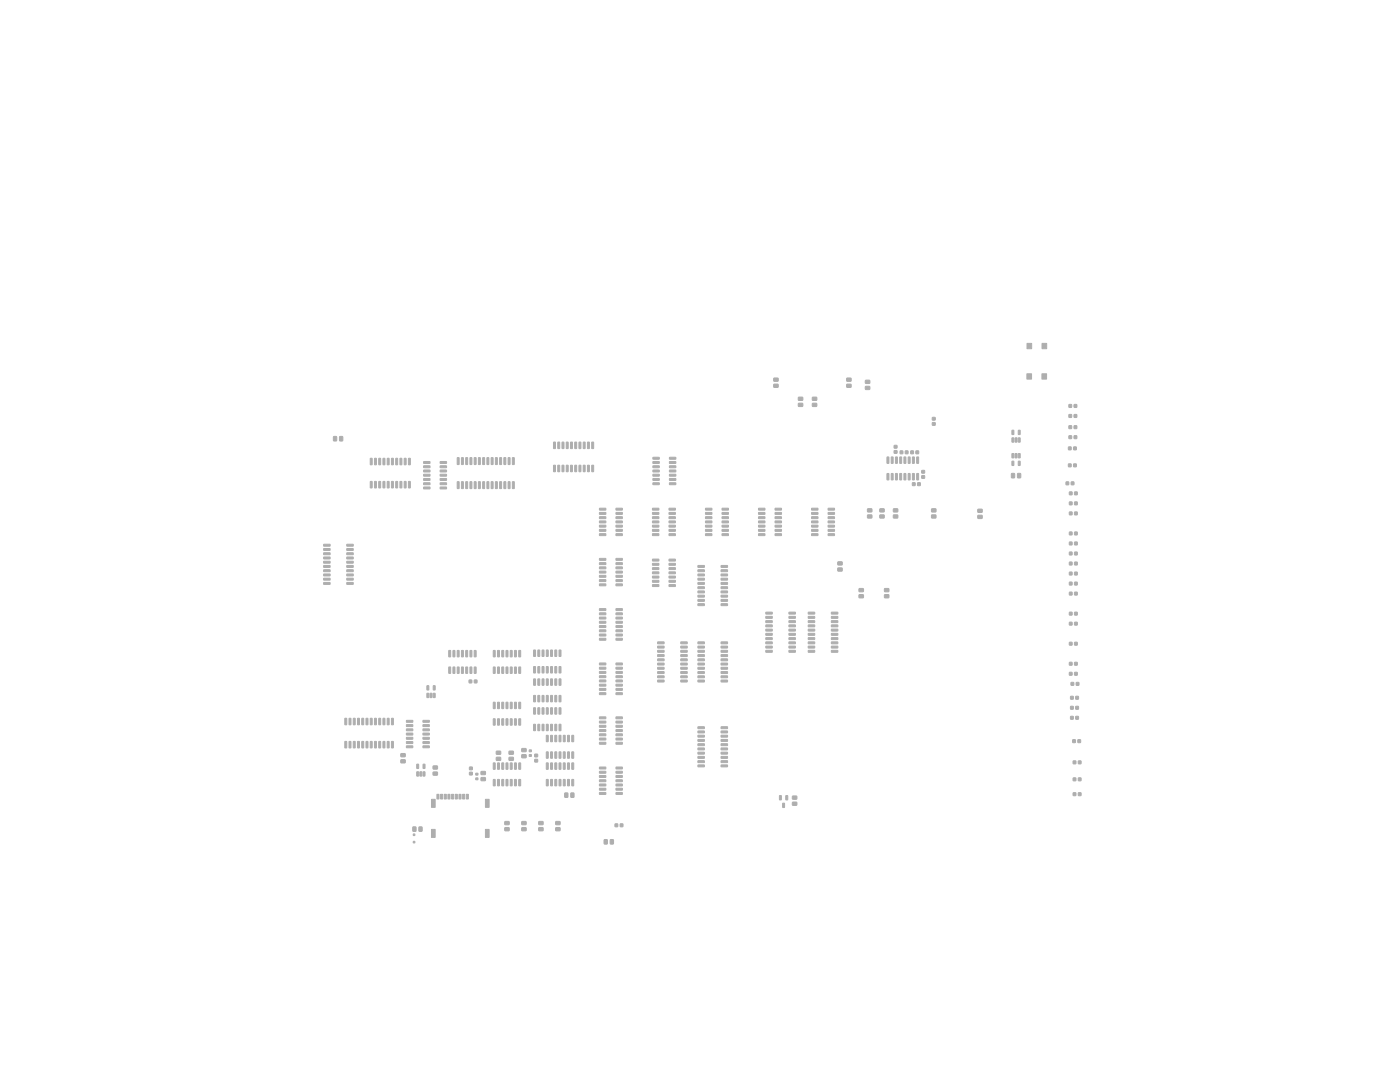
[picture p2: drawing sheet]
<svg xmlns="http://www.w3.org/2000/svg" width="419mm" height="324mm" viewBox="0 0 419 324" stroke-linecap="round" stroke-linejoin="round" font-family="sans-serif">
<g fill="#bba9a4" stroke="#bba9a4" stroke-width=".3">
<path d="M169.1 237.4l.9 .1-.1 1.2-.9-.2z"/>
<path d="M170.9 237.4l.9 .1-.1 1.2-.8-.2z"/>
<path d="M158.4 224.5h.7v.5h-.7z"/>
<path d="M158.4 225.9h.7v.5h-.7z"/>
<path d="M131.8 145.8h1.8l.1 .5h-1.9z"/>
<path d="M131.8 144.5h1.8l.1 .5-1.9 .1z"/>
<path d="M131.8 143.3l1.8-.1 .1 .5-1.9 .1z"/>
<path d="M131.8 142h1.8l.1 .4-1.9 .1z"/>
<path d="M131.8 140.7h1.8l.1 .5-1.9 .1z"/>
<path d="M131.8 139.4h1.8l.1 .5-1.9 .1z"/>
<path d="M131.8 138.2l1.8-.1 .1 .5-1.9 .1z"/>
<path d="M126.8 138.2l1.8-.1 .1 .5-1.8 .1z"/>
<path d="M126.8 139.4h1.8l.1 .5-1.8 .1z"/>
<path d="M126.8 140.7h1.8l.1 .5-1.8 .1z"/>
<path d="M126.8 142h1.8l.1 .4-1.8 .1z"/>
<path d="M126.8 143.3l1.8-.1 .1 .5-1.8 .1z"/>
<path d="M126.8 144.5h1.8l.1 .5-1.8 .1z"/>
<path d="M126.8 145.8h1.8l.1 .5h-1.8z"/>
<path d="M320.1 183.3h.8v.8h-.8z"/>
<path d="M321.7 183.3h.8v.8h-.8z"/>
<path d="M123.7 251.8h.5v.5h-.5z"/>
<path d="M123.7 249.6h.5v.5h-.5z"/>
<path d="M320.5 214.4h.8v.9h-.8z"/>
<path d="M322.1 214.4h.7v.9h-.7z"/>
<path d="M126.6 223.3l1.9-.1v.5l-1.8 .1z"/>
<path d="M126.6 222h1.9v.5h-1.8z"/>
<path d="M126.6 220.7h1.9v.5l-1.8 .1z"/>
<path d="M126.6 219.5l1.9-.1v.5l-1.8 .1z"/>
<path d="M126.6 218.2h1.9v.4l-1.8 .1z"/>
<path d="M126.6 216.9h1.9v.5l-1.8 .1z"/>
<path d="M126.6 215.6h1.9v.5l-1.8 .1z"/>
<path d="M121.7 215.6h1.8l.1 .5-1.9 .1z"/>
<path d="M121.7 216.9h1.8l.1 .5-1.9 .1z"/>
<path d="M121.7 218.2h1.8l.1 .4-1.9 .1z"/>
<path d="M121.7 219.5l1.8-.1 .1 .5-1.9 .1z"/>
<path d="M121.7 220.7h1.8l.1 .5-1.9 .1z"/>
<path d="M121.7 222h1.8l.1 .5h-1.9z"/>
<path d="M121.7 223.3l1.8-.1 .1 .5-1.9 .1z"/>
<path d="M209 169.3h1.8l.1 .5h-1.9z"/>
<path d="M209 170.6l1.8-.1 .1 .5-1.9 .1z"/>
<path d="M209 171.8h1.8l.1 .5-1.9 .1z"/>
<path d="M209 173.1h1.8l.1 .5h-1.9z"/>
<path d="M209 174.4l1.8-.1 .1 .5-1.9 .1z"/>
<path d="M209 175.6h1.8l.1 .5-1.9 .1z"/>
<path d="M209 176.9h1.8l.1 .5-1.9 .1z"/>
<path d="M209 178.2l1.8-.1 .1 .5-1.9 .1z"/>
<path d="M209 179.4h1.8l.1 .5-1.9 .1z"/>
<path d="M209 180.7h1.8l.1 .5-1.9 .1z"/>
<path d="M215.9 180.7h1.8l.1 .5-1.9 .1z"/>
<path d="M215.9 179.4h1.8l.1 .5-1.9 .1z"/>
<path d="M215.9 178.2l1.8-.1 .1 .5-1.9 .1z"/>
<path d="M215.9 176.9h1.8l.1 .5-1.9 .1z"/>
<path d="M215.9 175.6h1.8l.1 .5-1.9 .1z"/>
<path d="M215.9 174.4l1.8-.1 .1 .5-1.9 .1z"/>
<path d="M215.9 173.1h1.8l.1 .5h-1.9z"/>
<path d="M215.9 171.8h1.8l.1 .5-1.9 .1z"/>
<path d="M215.9 170.6l1.8-.1 .1 .5-1.9 .1z"/>
<path d="M215.9 169.3h1.8l.1 .5h-1.9z"/>
<path d="M319.9 133.8h.7v.8h-.7z"/>
<path d="M321.4 133.8h.8v.8h-.8z"/>
<path d="M320 127.4h.8v.9h-.8z"/>
<path d="M321.6 127.4h.7v.9h-.7z"/>
<path d="M275.9 140.8h.9v.8h-.9z"/>
<path d="M275.9 142.4h.9v.7h-.9z"/>
<path d="M147.7 199.7h.5v1.9l-.5-.1z"/>
<path d="M149 199.7h.5l-.1 1.9-.5-.1z"/>
<path d="M150.2 199.7h.6l-.1 1.9-.5-.1z"/>
<path d="M151.5 199.7h.6l-.1 1.9-.5-.1z"/>
<path d="M152.8 199.7h.5l-.1 1.9-.5-.1z"/>
<path d="M154 199.7h.6l-.1 1.9-.5-.1z"/>
<path d="M155.3 199.7h.6l-.1 1.9-.5-.1z"/>
<path d="M155.3 194.7l.6 .1-.1 1.8-.5-.1z"/>
<path d="M154 194.7l.6 .1-.1 1.8-.5-.1z"/>
<path d="M152.8 194.7l.5 .1-.1 1.8-.5-.1z"/>
<path d="M151.5 194.7l.6 .1-.1 1.8-.5-.1z"/>
<path d="M150.2 194.7l.6 .1-.1 1.8-.5-.1z"/>
<path d="M149 194.7l.5 .1-.1 1.8-.5-.1z"/>
<path d="M147.7 194.7l.5 .1v1.8l-.5-.1z"/>
<path d="M195.5 136.9h1.8l.1 .5h-1.9z"/>
<path d="M195.5 138.2l1.8-.1 .1 .5-1.9 .1z"/>
<path d="M195.5 139.4h1.8l.1 .5-1.9 .1z"/>
<path d="M195.5 140.7h1.8l.1 .5-1.9 .1z"/>
<path d="M195.5 142h1.8l.1 .4-1.9 .1z"/>
<path d="M195.5 143.3l1.8-.1 .1 .5-1.9 .1z"/>
<path d="M195.5 144.5h1.8l.1 .5-1.9 .1z"/>
<path d="M200.4 144.5h1.8l.1 .5-1.8 .1z"/>
<path d="M200.4 143.3l1.8-.1 .1 .5-1.8 .1z"/>
<path d="M200.4 142h1.8l.1 .4-1.8 .1z"/>
<path d="M200.4 140.7h1.8l.1 .5-1.8 .1z"/>
<path d="M200.4 139.4h1.8l.1 .5-1.8 .1z"/>
<path d="M200.4 138.2l1.8-.1 .1 .5-1.8 .1z"/>
<path d="M200.4 136.9h1.8l.1 .5h-1.8z"/>
<path d="M179.5 198.5l1.8-.1 .1 .5-1.9 .1z"/>
<path d="M179.5 199.7h1.8l.1 .5-1.9 .1z"/>
<path d="M179.5 201h1.8l.1 .5-1.9 .1z"/>
<path d="M179.5 202.3l1.8-.1 .1 .5-1.9 .1z"/>
<path d="M179.5 203.6l1.8-.1 .1 .5-1.9 .1z"/>
<path d="M179.5 204.8h1.8l.1 .5-1.9 .1z"/>
<path d="M179.5 206.1h1.8l.1 .5h-1.9z"/>
<path d="M179.5 207.4l1.8-.1 .1 .5-1.9 .1z"/>
<path d="M184.4 207.4l1.8-.1 .1 .5-1.8 .1z"/>
<path d="M184.4 206.1h1.8l.1 .5h-1.8z"/>
<path d="M184.4 204.8h1.8l.1 .5-1.8 .1z"/>
<path d="M184.4 203.6l1.8-.1 .1 .5-1.8 .1z"/>
<path d="M184.4 202.3l1.8-.1 .1 .5-1.8 .1z"/>
<path d="M184.4 201h1.8l.1 .5-1.8 .1z"/>
<path d="M184.4 199.7h1.8l.1 .5-1.8 .1z"/>
<path d="M184.4 198.5l1.8-.1 .1 .5-1.8 .1z"/>
<path d="M320.1 171.3h.8v.8h-.8z"/>
<path d="M321.7 171.3h.8v.8h-.8z"/>
<path d="M179.5 152.1h1.8l.1 .5-1.9 .1z"/>
<path d="M179.5 153.4h1.8l.1 .5-1.9 .1z"/>
<path d="M179.5 154.7h1.8l.1 .4-1.9 .1z"/>
<path d="M179.5 156l1.8-.1 .1 .5-1.9 .1z"/>
<path d="M179.5 157.2h1.8l.1 .5-1.9 .1z"/>
<path d="M179.5 158.5h1.8l.1 .5h-1.9z"/>
<path d="M179.5 159.8l1.8-.1 .1 .5-1.9 .1z"/>
<path d="M184.4 159.8l1.8-.1 .1 .5-1.8 .1z"/>
<path d="M184.4 158.5h1.8l.1 .5h-1.8z"/>
<path d="M184.4 157.2h1.8l.1 .5-1.8 .1z"/>
<path d="M184.4 156l1.8-.1 .1 .5-1.8 .1z"/>
<path d="M184.4 154.7h1.8l.1 .4-1.8 .1z"/>
<path d="M184.4 153.4h1.8l.1 .5-1.8 .1z"/>
<path d="M184.4 152.1h1.8l.1 .5-1.8 .1z"/>
<path d="M320.1 159.3h.8v.8h-.8z"/>
<path d="M321.7 159.3h.8v.8h-.8z"/>
<path d="M320.5 208.4h.8v.9h-.8z"/>
<path d="M322.1 208.4h.7v.9h-.7z"/>
<path d="M243 152.1h1.8l.1 .5-1.9 .1z"/>
<path d="M243 153.4h1.8l.1 .5-1.9 .1z"/>
<path d="M243 154.7h1.8l.1 .4-1.9 .1z"/>
<path d="M243 156l1.8-.1 .1 .5-1.9 .1z"/>
<path d="M243 157.2h1.8l.1 .5-1.9 .1z"/>
<path d="M243 158.5h1.8l.1 .5h-1.9z"/>
<path d="M243 159.8l1.8-.1 .1 .5-1.9 .1z"/>
<path d="M247.9 159.8l1.8-.1 .1 .5-1.8 .1z"/>
<path d="M247.9 158.5h1.8l.1 .5h-1.8z"/>
<path d="M247.9 157.2h1.8l.1 .5-1.8 .1z"/>
<path d="M247.9 156l1.8-.1 .1 .5-1.8 .1z"/>
<path d="M247.9 154.7h1.8l.1 .4-1.8 .1z"/>
<path d="M247.9 153.4h1.8l.1 .5-1.8 .1z"/>
<path d="M247.9 152.1h1.8l.1 .5-1.8 .1z"/>
<path d="M209 192.1h1.8l.1 .5-1.9 .1z"/>
<path d="M209 193.4h1.8l.1 .5-1.9 .1z"/>
<path d="M209 194.7h1.8l.1 .5h-1.9z"/>
<path d="M209 196l1.8-.1 .1 .5-1.9 .1z"/>
<path d="M209 197.2h1.8l.1 .5-1.9 .1z"/>
<path d="M209 198.5h1.8l.1 .5h-1.9z"/>
<path d="M209 199.8l1.8-.1 .1 .5-1.9 .1z"/>
<path d="M209 201h1.8l.1 .5-1.9 .1z"/>
<path d="M209 202.3h1.8l.1 .5-1.9 .1z"/>
<path d="M209 203.6l1.8-.1 .1 .5-1.9 .1z"/>
<path d="M215.9 203.6l1.8-.1 .1 .5-1.9 .1z"/>
<path d="M215.9 202.3h1.8l.1 .5-1.9 .1z"/>
<path d="M215.9 201h1.8l.1 .5-1.9 .1z"/>
<path d="M215.9 199.8l1.8-.1 .1 .5-1.9 .1z"/>
<path d="M215.9 198.5h1.8l.1 .5h-1.9z"/>
<path d="M215.9 197.2h1.8l.1 .5-1.9 .1z"/>
<path d="M215.9 196l1.8-.1 .1 .5-1.9 .1z"/>
<path d="M215.9 194.7h1.8l.1 .5h-1.9z"/>
<path d="M215.9 193.4h1.8l.1 .5-1.9 .1z"/>
<path d="M215.9 192.1h1.8l.1 .5-1.9 .1z"/>
<path d="M257.2 176.2l1.2-.1 .1 .9-1.2 .1z"/>
<path d="M257.2 178h1.2l.1 .8-1.2 .2z"/>
<path d="M136.9 144.2h.5v2h-.5z"/>
<path d="M138.2 144.2h.5l-.1 2h-.5z"/>
<path d="M139.4 144.2h.6l-.1 2h-.5z"/>
<path d="M140.7 144.2h.6l-.1 2h-.5z"/>
<path d="M142 144.2h.5l-.1 2h-.4z"/>
<path d="M143.3 144.2h.5l-.1 2h-.5z"/>
<path d="M144.5 144.2h.6l-.1 2h-.5z"/>
<path d="M145.8 144.2h.5v2h-.5z"/>
<path d="M147.1 144.2h.5l-.1 2h-.5z"/>
<path d="M148.3 144.2h.6l-.1 2h-.5z"/>
<path d="M149.6 144.2h.5v2h-.5z"/>
<path d="M150.9 144.2h.5l-.1 2h-.5z"/>
<path d="M152.1 144.2h.6l-.1 2h-.5z"/>
<path d="M153.4 144.2h.6l-.1 2h-.5z"/>
<path d="M153.4 137h.6l-.1 2h-.5z"/>
<path d="M152.1 137h.6l-.1 2h-.5z"/>
<path d="M150.9 137h.5l-.1 2h-.5z"/>
<path d="M149.6 137h.5v2h-.5z"/>
<path d="M148.3 137h.6l-.1 2h-.5z"/>
<path d="M147.1 137h.5l-.1 2h-.5z"/>
<path d="M145.8 137h.5v2h-.5z"/>
<path d="M144.5 137h.6l-.1 2h-.5z"/>
<path d="M143.3 137h.5l-.1 2h-.5z"/>
<path d="M142 137h.5l-.1 2h-.4z"/>
<path d="M140.7 137h.6l-.1 2h-.5z"/>
<path d="M139.4 137h.6l-.1 2h-.5z"/>
<path d="M138.2 137h.5l-.1 2h-.5z"/>
<path d="M136.9 137h.5v2h-.5z"/>
<path d="M319.9 138.9h.7v.8h-.7z"/>
<path d="M321.4 138.9h.8v.8h-.8z"/>
<path d="M320 124.1h.8v.8h-.8z"/>
<path d="M321.6 124.1h.7v.8h-.7z"/>
<path d="M144 232.8l1.2-.1 .1 .9-1.2 .1z"/>
<path d="M144 230.9h1.2l.1 .8-1.2 .2z"/>
<path d="M196.9 192.1h1.8l.1 .5-1.9 .1z"/>
<path d="M196.9 193.4h1.8l.1 .5-1.9 .1z"/>
<path d="M196.9 194.7h1.8l.1 .5h-1.9z"/>
<path d="M196.9 196l1.8-.1 .1 .5-1.9 .1z"/>
<path d="M196.9 197.2h1.8l.1 .5-1.9 .1z"/>
<path d="M196.9 198.5h1.8l.1 .5h-1.9z"/>
<path d="M196.9 199.8l1.8-.1 .1 .5-1.9 .1z"/>
<path d="M196.9 201h1.8l.1 .5-1.9 .1z"/>
<path d="M196.9 202.3h1.8l.1 .5-1.9 .1z"/>
<path d="M196.9 203.6l1.8-.1 .1 .5-1.9 .1z"/>
<path d="M203.8 203.6l1.9-.1v.5l-1.8 .1z"/>
<path d="M203.8 202.3h1.9v.5l-1.8 .1z"/>
<path d="M203.8 201h1.9v.5l-1.8 .1z"/>
<path d="M203.8 199.8l1.9-.1v.5l-1.8 .1z"/>
<path d="M203.8 198.5h1.9v.5h-1.8z"/>
<path d="M203.8 197.2h1.9v.5l-1.8 .1z"/>
<path d="M203.8 196l1.9-.1v.5l-1.8 .1z"/>
<path d="M203.8 194.7h1.9v.5h-1.8z"/>
<path d="M203.8 193.4h1.9v.5l-1.8 .1z"/>
<path d="M203.8 192.1h1.9v.5l-1.8 .1z"/>
<path d="M259.7 154.1h1.2l.1 .8-1.2 .2z"/>
<path d="M259.7 152.3h1.2l.1 .8-1.2 .2z"/>
<path d="M151.1 247.7h1.2l.1 .8-1.2 .2z"/>
<path d="M151.1 245.9h1.2l.1 .8-1.2 .1z"/>
<path d="M320.1 147.3h.8v.8h-.8z"/>
<path d="M321.7 147.3h.8v.8h-.8z"/>
<path d="M267.5 154.1h1.1l.2 .8-1.2 .2z"/>
<path d="M267.5 152.3h1.1l.2 .8-1.2 .2z"/>
<path d="M148.6 226.7l1.2-.1 .1 .9-1.2 .1z"/>
<path d="M148.6 224.9l1.2-.1 .1 .9-1.2 .1z"/>
<path d="M237.2 240.1h1.2l.2 .8-1.3 .2z"/>
<path d="M237.2 238.3l1.2-.1 .2 .9-1.3 .1z"/>
<path d="M110.9 144.1l.5 .1-.1 1.8h-.5z"/>
<path d="M112.1 144.1l.6 .1-.1 1.8h-.5z"/>
<path d="M113.4 144.1l.6 .1-.1 1.8h-.5z"/>
<path d="M114.7 144.1l.5 .1-.1 1.8h-.5z"/>
<path d="M115.9 144.1l.6 .1-.1 1.8h-.5z"/>
<path d="M117.2 144.1l.6 .1-.1 1.8h-.5z"/>
<path d="M118.5 144.1l.5 .1v1.8h-.5z"/>
<path d="M119.8 144.1l.5 .1-.1 1.8h-.5z"/>
<path d="M121 144.1l.6 .1-.1 1.8h-.5z"/>
<path d="M122.3 144.1l.5 .1v1.8h-.5z"/>
<path d="M122.3 137.2h.5v1.9l-.5-.1z"/>
<path d="M121 137.2h.6l-.1 1.9-.5-.1z"/>
<path d="M119.8 137.2h.5l-.1 1.9-.5-.1z"/>
<path d="M118.5 137.2h.5v1.9l-.5-.1z"/>
<path d="M117.2 137.2h.6l-.1 1.9-.5-.1z"/>
<path d="M115.9 137.2h.6l-.1 1.9-.5-.1z"/>
<path d="M114.7 137.2h.5l-.1 1.9-.5-.1z"/>
<path d="M113.4 137.2h.6l-.1 1.9-.5-.1z"/>
<path d="M112.1 137.2h.6l-.1 1.9-.5-.1z"/>
<path d="M110.9 137.2h.5l-.1 1.9-.5-.1z"/>
<path d="M319.1 144.3h.8v.8h-.8z"/>
<path d="M320.7 144.3h.8v.8h-.8z"/>
<path d="M182.7 251.3l1 .1-.2 1.2-.8-.1z"/>
<path d="M180.9 251.3l.9 .1-.1 1.2-.9-.1z"/>
<path d="M227.1 152.1h1.8l.1 .5-1.9 .1z"/>
<path d="M227.1 153.4h1.8l.1 .5-1.9 .1z"/>
<path d="M227.1 154.7h1.8l.1 .4-1.9 .1z"/>
<path d="M227.1 156l1.8-.1 .1 .5-1.9 .1z"/>
<path d="M227.1 157.2h1.8l.1 .5-1.9 .1z"/>
<path d="M227.1 158.5h1.8l.1 .5h-1.9z"/>
<path d="M227.1 159.8l1.8-.1 .1 .5-1.9 .1z"/>
<path d="M232 159.8l1.9-.1v.5l-1.8 .1z"/>
<path d="M232 158.5h1.9v.5h-1.8z"/>
<path d="M232 157.2h1.9v.5l-1.8 .1z"/>
<path d="M232 156l1.9-.1v.5l-1.8 .1z"/>
<path d="M232 154.7h1.9v.4l-1.8 .1z"/>
<path d="M232 153.4h1.9v.5l-1.8 .1z"/>
<path d="M232 152.1h1.9v.5l-1.8 .1z"/>
<path d="M140.4 203.6h.8v.8h-.8z"/>
<path d="M142 203.6h.8v.8h-.8z"/>
<path d="M320.1 165.3h.8v.8h-.8z"/>
<path d="M321.7 165.3h.8v.8h-.8z"/>
<path d="M231.7 115h1.1l.2 .8-1.3 .2z"/>
<path d="M231.7 113.2l1.1-.1 .2 .9-1.3 .1z"/>
<path d="M253.5 115h1.2l.1 .8-1.2 .2z"/>
<path d="M253.5 113.2l1.2-.1 .1 .9-1.2 .1z"/>
<path d="M311.9 102.8h1.4v1.6h-1.4z"/>
<path d="M311.9 111.9h1.4v1.6h-1.4z"/>
<path d="M307.4 102.8h1.4v1.6h-1.4z"/>
<path d="M307.4 111.9h1.4v1.6h-1.4z"/>
<path d="M242 183.3l1.8-.1 .1 .5-1.9 .1z"/>
<path d="M242 184.5h1.8l.1 .5-1.9 .1z"/>
<path d="M242 185.8h1.8l.1 .5h-1.9z"/>
<path d="M242 187.1l1.8-.1 .1 .5-1.9 .1z"/>
<path d="M242 188.3h1.8l.1 .5-1.9 .1z"/>
<path d="M242 189.6h1.8l.1 .5-1.9 .1z"/>
<path d="M242 190.9l1.8-.1 .1 .5-1.9 .1z"/>
<path d="M242 192.1h1.8l.1 .5-1.9 .1z"/>
<path d="M242 193.4h1.8l.1 .5-1.9 .1z"/>
<path d="M242 194.7h1.8l.1 .5h-1.9z"/>
<path d="M248.9 194.7h1.8l.1 .5h-1.9z"/>
<path d="M248.9 193.4h1.8l.1 .5-1.9 .1z"/>
<path d="M248.9 192.1h1.8l.1 .5-1.9 .1z"/>
<path d="M248.9 190.9l1.8-.1 .1 .5-1.9 .1z"/>
<path d="M248.9 189.6h1.8l.1 .5-1.9 .1z"/>
<path d="M248.9 188.3h1.8l.1 .5-1.9 .1z"/>
<path d="M248.9 187.1l1.8-.1 .1 .5-1.9 .1z"/>
<path d="M248.9 185.8h1.8l.1 .5h-1.9z"/>
<path d="M248.9 184.5h1.8l.1 .5-1.9 .1z"/>
<path d="M248.9 183.3l1.8-.1 .1 .5-1.9 .1z"/>
<path d="M274.4 136.8l.6 .1-.1 1.8-.5-.1z"/>
<path d="M273.2 136.8l.5 .1-.1 1.8-.5-.1z"/>
<path d="M271.9 136.8l.5 .1v1.8l-.5-.1z"/>
<path d="M270.6 136.8l.6 .1-.1 1.8-.5-.1z"/>
<path d="M269.4 136.8l.5 .1-.1 1.8-.5-.1z"/>
<path d="M268.1 136.8l.5 .1v1.8l-.5-.1z"/>
<path d="M266.8 136.8l.6 .1-.1 1.8-.5-.1z"/>
<path d="M265.6 136.8l.5 .1-.1 1.8-.5-.1z"/>
<path d="M265.6 141.8h.5l-.1 1.8h-.5z"/>
<path d="M266.8 141.8h.6l-.1 1.8h-.5z"/>
<path d="M268.1 141.8h.5v1.8h-.5z"/>
<path d="M269.4 141.8h.5l-.1 1.8h-.5z"/>
<path d="M270.6 141.8h.6l-.1 1.8h-.5z"/>
<path d="M271.9 141.8h.5v1.8h-.5z"/>
<path d="M273.2 141.8h.5l-.1 1.8h-.5z"/>
<path d="M274.4 141.8h.6l-.1 1.8h-.5z"/>
<path d="M99.9 130.7l.9 .1-.1 1.2-.9-.1z"/>
<path d="M101.7 130.7l.9 .1-.1 1.2-.9-.1z"/>
<path d="M140.6 231.2h.8v.7h-.8z"/>
<path d="M140.6 229.6h.8v.8h-.8z"/>
<path d="M264.8 176.2l1.2-.1 .1 .9-1.2 .1z"/>
<path d="M264.8 178h1.2l.1 .8-1.2 .2z"/>
<path d="M263.4 154.1h1.2l.1 .8-1.2 .2z"/>
<path d="M263.4 152.3h1.2l.1 .8-1.2 .2z"/>
<path d="M167.4 211.9h.5l-.1 1.9-.4-.1z"/>
<path d="M166.1 211.9h.6l-.1 1.9-.5-.1z"/>
<path d="M164.8 211.9h.6l-.1 1.9-.5-.1z"/>
<path d="M163.6 211.9h.5l-.1 1.9-.5-.1z"/>
<path d="M162.3 211.9h.5v1.9l-.5-.1z"/>
<path d="M161 211.9h.6l-.1 1.9-.5-.1z"/>
<path d="M159.8 211.9h.5l-.1 1.9-.5-.1z"/>
<path d="M159.8 216.8l.5 .1-.1 1.8-.5-.1z"/>
<path d="M161 216.8l.6 .1-.1 1.8-.5-.1z"/>
<path d="M162.3 216.8l.5 .1v1.8l-.5-.1z"/>
<path d="M163.6 216.8l.5 .1-.1 1.8-.5-.1z"/>
<path d="M164.8 216.8l.6 .1-.1 1.8-.5-.1z"/>
<path d="M166.1 216.8l.6 .1-.1 1.8-.5-.1z"/>
<path d="M167.4 216.8l.5 .1-.1 1.8-.4-.1z"/>
<path d="M304.9 135.8h.5l-.1 1.3-.5-.1z"/>
<path d="M303.9 135.8h.6l-.1 1.3-.5-.1z"/>
<path d="M303 135.8h.5l-.1 1.3-.5-.1z"/>
<path d="M303 138.1h.5l-.1 1.2-.5-.1z"/>
<path d="M304.9 138.1h.5l-.1 1.2-.5-.1z"/>
<path d="M320.1 192.3h.8v.8h-.8z"/>
<path d="M321.7 192.3h.8v.8h-.8z"/>
<path d="M184.4 222.2h1.8l.1 .5-1.8 .1z"/>
<path d="M184.4 220.9h1.8l.1 .5-1.8 .1z"/>
<path d="M184.4 219.7l1.8-.1 .1 .5-1.8 .1z"/>
<path d="M184.4 218.4h1.8l.1 .5h-1.8z"/>
<path d="M184.4 217.1h1.8l.1 .5-1.8 .1z"/>
<path d="M184.4 215.9l1.8-.1 .1 .5-1.8 .1z"/>
<path d="M184.4 214.6h1.8l.1 .5h-1.8z"/>
<path d="M179.5 214.6h1.8l.1 .5h-1.9z"/>
<path d="M179.5 215.9l1.8-.1 .1 .5-1.9 .1z"/>
<path d="M179.5 217.1h1.8l.1 .5-1.9 .1z"/>
<path d="M179.5 218.4h1.8l.1 .5h-1.9z"/>
<path d="M179.5 219.7l1.8-.1 .1 .5-1.9 .1z"/>
<path d="M179.5 220.9h1.8l.1 .5-1.9 .1z"/>
<path d="M179.5 222.2h1.8l.1 .5-1.9 .1z"/>
<path d="M320.1 150.3h.8v.8h-.8z"/>
<path d="M321.7 150.3h.8v.8h-.8z"/>
<path d="M321.3 227.8h.7v.8h-.7z"/>
<path d="M322.8 227.8h.8v.8h-.8z"/>
<path d="M279.1 126.5h.8v.8h-.8z"/>
<path d="M279.1 125h.8v.7h-.8z"/>
<path d="M165.7 139.3h.6l-.1 1.9-.5-.1z"/>
<path d="M167 139.3h.5v1.9l-.5-.1z"/>
<path d="M168.3 139.3h.5l-.1 1.9-.5-.1z"/>
<path d="M169.5 139.3h.6l-.1 1.9-.5-.1z"/>
<path d="M170.8 139.3h.6l-.1 1.9-.5-.1z"/>
<path d="M172.1 139.3h.5l-.1 1.9-.4-.1z"/>
<path d="M173.4 139.3h.5l-.1 1.9-.5-.1z"/>
<path d="M174.6 139.3h.6l-.1 1.9-.5-.1z"/>
<path d="M175.9 139.3h.5v1.9l-.5-.1z"/>
<path d="M177.2 139.3h.5l-.1 1.9-.5-.1z"/>
<path d="M177.2 132.3l.5 .1-.1 1.9-.5-.1z"/>
<path d="M175.9 132.3l.5 .1v1.9l-.5-.1z"/>
<path d="M174.6 132.3l.6 .1-.1 1.9-.5-.1z"/>
<path d="M173.4 132.3l.5 .1-.1 1.9-.5-.1z"/>
<path d="M172.1 132.3l.5 .1-.1 1.9-.4-.1z"/>
<path d="M170.8 132.3l.6 .1-.1 1.9-.5-.1z"/>
<path d="M169.5 132.3l.6 .1-.1 1.9-.5-.1z"/>
<path d="M168.3 132.3l.5 .1-.1 1.9-.5-.1z"/>
<path d="M167 132.3l.5 .1v1.9l-.5-.1z"/>
<path d="M165.7 132.3l.6 .1-.1 1.9-.5-.1z"/>
<path d="M320 121.1h.8v.8h-.8z"/>
<path d="M321.6 121.1h.7v.8h-.7z"/>
<path d="M321.3 232.9h.7v.8h-.7z"/>
<path d="M322.8 232.9h.8v.8h-.8z"/>
<path d="M320.1 174.3h.8v.8h-.8z"/>
<path d="M321.7 174.3h.8v.8h-.8z"/>
<path d="M156.2 247.7h1.2l.1 .8-1.2 .2z"/>
<path d="M156.2 245.9h1.2l.1 .8-1.2 .1z"/>
<path d="M155.3 228.4h.6l-.1 1.9-.5-.1z"/>
<path d="M154 228.4h.6l-.1 1.9-.5-.1z"/>
<path d="M152.8 228.4h.5l-.1 1.9-.5-.1z"/>
<path d="M151.5 228.4h.6l-.1 1.9-.5-.1z"/>
<path d="M150.2 228.4h.6l-.1 1.9-.5-.1z"/>
<path d="M149 228.4h.5l-.1 1.9-.5-.1z"/>
<path d="M147.7 228.4h.5v1.9l-.5-.1z"/>
<path d="M147.7 233.3l.5 .1v1.8l-.5-.1z"/>
<path d="M149 233.3l.5 .1-.1 1.8-.5-.1z"/>
<path d="M150.2 233.3l.6 .1-.1 1.8-.5-.1z"/>
<path d="M151.5 233.3l.6 .1-.1 1.8-.5-.1z"/>
<path d="M152.8 233.3l.5 .1-.1 1.8-.5-.1z"/>
<path d="M154 233.3l.6 .1-.1 1.8-.5-.1z"/>
<path d="M155.3 233.3l.6 .1-.1 1.8-.5-.1z"/>
<path d="M320.1 162.3h.8v.8h-.8z"/>
<path d="M321.7 162.3h.8v.8h-.8z"/>
<path d="M269.5 135h.7v.8h-.7z"/>
<path d="M271 135h.8v.8h-.8z"/>
<path d="M320.6 204.3h.8v.8h-.8z"/>
<path d="M322.2 204.3h.8v.8h-.8z"/>
<path d="M195.3 167.4h1.9v.4l-1.8 .1z"/>
<path d="M195.3 168.7l1.9-.1v.5l-1.8 .1z"/>
<path d="M195.3 169.9h1.9v.5l-1.8 .1z"/>
<path d="M195.3 171.2h1.9v.5h-1.8z"/>
<path d="M195.3 172.5l1.9-.1v.5l-1.8 .1z"/>
<path d="M195.3 173.7h1.9v.5l-1.8 .1z"/>
<path d="M195.3 175h1.9v.5h-1.8z"/>
<path d="M200.3 175h1.8l.1 .5h-1.9z"/>
<path d="M200.3 173.7h1.8l.1 .5-1.9 .1z"/>
<path d="M200.3 172.5l1.8-.1 .1 .5-1.9 .1z"/>
<path d="M200.3 171.2h1.8l.1 .5h-1.9z"/>
<path d="M200.3 169.9h1.8l.1 .5-1.9 .1z"/>
<path d="M200.3 168.7l1.8-.1 .1 .5-1.9 .1z"/>
<path d="M200.3 167.4h1.8l.1 .4-1.9 .1z"/>
<path d="M320.1 198.3h.8v.8h-.8z"/>
<path d="M321.7 198.3h.8v.8h-.8z"/>
<path d="M167.4 203.2l.5 .1-.1 1.8-.4-.1z"/>
<path d="M166.1 203.2l.6 .1-.1 1.8-.5-.1z"/>
<path d="M164.8 203.2l.6 .1-.1 1.8-.5-.1z"/>
<path d="M163.6 203.2l.5 .1-.1 1.8-.5-.1z"/>
<path d="M162.3 203.2l.5 .1v1.8l-.5-.1z"/>
<path d="M161 203.2l.6 .1-.1 1.8-.5-.1z"/>
<path d="M159.8 203.2l.5 .1-.1 1.8-.5-.1z"/>
<path d="M159.8 208.2h.5l-.1 1.9-.5-.1z"/>
<path d="M161 208.2h.6l-.1 1.9-.5-.1z"/>
<path d="M162.3 208.2h.5v1.9l-.5-.1z"/>
<path d="M163.6 208.2h.5l-.1 1.9-.5-.1z"/>
<path d="M164.8 208.2h.6l-.1 1.9-.5-.1z"/>
<path d="M166.1 208.2h.6l-.1 1.9-.5-.1z"/>
<path d="M167.4 208.2h.5l-.1 1.9-.4-.1z"/>
<path d="M159.8 199.5l.5 .1-.1 1.8h-.5z"/>
<path d="M161 199.5l.6 .1-.1 1.8h-.5z"/>
<path d="M162.3 199.5l.5 .1v1.8h-.5z"/>
<path d="M163.6 199.5l.5 .1-.1 1.8h-.5z"/>
<path d="M164.8 199.5l.6 .1-.1 1.8h-.5z"/>
<path d="M166.1 199.5l.6 .1-.1 1.8h-.5z"/>
<path d="M167.4 199.5l.5 .1-.1 1.8h-.4z"/>
<path d="M167.4 194.6h.5l-.1 1.9-.4-.1z"/>
<path d="M166.1 194.6h.6l-.1 1.9-.5-.1z"/>
<path d="M164.8 194.6h.6l-.1 1.9-.5-.1z"/>
<path d="M163.6 194.6h.5l-.1 1.9-.5-.1z"/>
<path d="M162.3 194.6h.5v1.9l-.5-.1z"/>
<path d="M161 194.6h.6l-.1 1.9-.5-.1z"/>
<path d="M159.8 194.6h.5l-.1 1.9-.5-.1z"/>
<path d="M156.2 224.1l1.2-.1 .1 .9-1.2 .1z"/>
<path d="M156.2 225.9l1.2-.1 .1 .9-1.2 .1z"/>
<path d="M320.1 168.3h.8v.8h-.8z"/>
<path d="M321.7 168.3h.8v.8h-.8z"/>
<path d="M211.2 152.1h1.8l.1 .5-1.8 .1z"/>
<path d="M211.2 153.4h1.8l.1 .5-1.8 .1z"/>
<path d="M211.2 154.7h1.8l.1 .4-1.8 .1z"/>
<path d="M211.2 156l1.8-.1 .1 .5-1.8 .1z"/>
<path d="M211.2 157.2h1.8l.1 .5-1.8 .1z"/>
<path d="M211.2 158.5h1.8l.1 .5h-1.8z"/>
<path d="M211.2 159.8l1.8-.1 .1 .5-1.8 .1z"/>
<path d="M216.2 159.8l1.8-.1 .1 .5-1.9 .1z"/>
<path d="M216.2 158.5h1.8l.1 .5h-1.9z"/>
<path d="M216.2 157.2h1.8l.1 .5-1.9 .1z"/>
<path d="M216.2 156l1.8-.1 .1 .5-1.9 .1z"/>
<path d="M216.2 154.7h1.8l.1 .4-1.9 .1z"/>
<path d="M216.2 153.4h1.8l.1 .5-1.9 .1z"/>
<path d="M216.2 152.1h1.8l.1 .5-1.9 .1z"/>
<path d="M103.8 174.4l1.9-.1 .1 .5-1.9 .1z"/>
<path d="M103.8 173.1h1.9l.1 .5h-1.9z"/>
<path d="M103.8 171.8h1.9l.1 .5-1.9 .1z"/>
<path d="M103.8 170.6l1.9-.1 .1 .5-1.9 .1z"/>
<path d="M103.8 169.3h1.9l.1 .5h-1.9z"/>
<path d="M103.8 168h1.9l.1 .5-1.9 .1z"/>
<path d="M103.8 166.7h1.9l.1 .5-1.9 .1z"/>
<path d="M103.8 165.5l1.9-.1 .1 .5-1.9 .1z"/>
<path d="M103.8 164.2h1.9l.1 .5-1.9 .1z"/>
<path d="M103.8 162.9h1.9l.1 .5-1.9 .1z"/>
<path d="M96.9 162.9h1.8l.1 .5-1.8 .1z"/>
<path d="M96.9 164.2h1.8l.1 .5-1.8 .1z"/>
<path d="M96.9 165.5l1.8-.1 .1 .5-1.8 .1z"/>
<path d="M96.9 166.7h1.8l.1 .5-1.8 .1z"/>
<path d="M96.9 168h1.8l.1 .5-1.8 .1z"/>
<path d="M96.9 169.3h1.8l.1 .5h-1.8z"/>
<path d="M96.9 170.6l1.8-.1 .1 .5-1.8 .1z"/>
<path d="M96.9 171.8h1.8l.1 .5-1.8 .1z"/>
<path d="M96.9 173.1h1.8l.1 .5h-1.8z"/>
<path d="M96.9 174.4l1.8-.1 .1 .5-1.8 .1z"/>
<path d="M124.8 231l.5 .1-.1 1.2-.5-.1z"/>
<path d="M125.7 231l.6 .1-.1 1.2-.5-.1z"/>
<path d="M126.7 231l.5 .1-.1 1.2-.5-.1z"/>
<path d="M126.7 228.7l.5 .1-.1 1.2-.5-.1z"/>
<path d="M124.8 228.7l.5 .1-.1 1.2-.5-.1z"/>
<path d="M171.2 220.1l.5 .1v1.8l-.5-.1z"/>
<path d="M169.9 220.1l.6 .1-.1 1.8-.5-.1z"/>
<path d="M168.7 220.1l.5 .1-.1 1.8-.5-.1z"/>
<path d="M167.4 220.1l.5 .1-.1 1.8-.4-.1z"/>
<path d="M166.1 220.1l.6 .1-.1 1.8-.5-.1z"/>
<path d="M164.8 220.1l.6 .1-.1 1.8-.5-.1z"/>
<path d="M163.6 220.1l.5 .1-.1 1.8-.5-.1z"/>
<path d="M163.6 225.1h.5l-.1 1.9-.5-.1z"/>
<path d="M164.8 225.1h.6l-.1 1.9-.5-.1z"/>
<path d="M166.1 225.1h.6l-.1 1.9-.5-.1z"/>
<path d="M167.4 225.1h.5l-.1 1.9-.4-.1z"/>
<path d="M168.7 225.1h.5l-.1 1.9-.5-.1z"/>
<path d="M169.9 225.1h.6l-.1 1.9-.5-.1z"/>
<path d="M171.2 225.1h.5v1.9l-.5-.1z"/>
<path d="M292.7 152.4h1.2l.2 .8-1.3 .2z"/>
<path d="M292.7 154.3l1.2-.1 .2 .9-1.3 .1z"/>
<path d="M320.1 177.3h.8v.8h-.8z"/>
<path d="M321.7 177.3h.8v.8h-.8z"/>
<path d="M117.2 215l.6 .1-.1 1.8h-.5z"/>
<path d="M115.9 215l.6 .1-.1 1.8h-.5z"/>
<path d="M114.7 215l.5 .1-.1 1.8h-.5z"/>
<path d="M113.4 215l.6 .1-.1 1.8h-.5z"/>
<path d="M112.1 215l.6 .1-.1 1.8h-.5z"/>
<path d="M110.9 215l.5 .1-.1 1.8h-.5z"/>
<path d="M109.6 215l.5 .1v1.8h-.5z"/>
<path d="M108.3 215l.6 .1-.1 1.8h-.5z"/>
<path d="M107.1 215l.5 .1-.1 1.8h-.5z"/>
<path d="M105.8 215l.5 .1v1.8h-.5z"/>
<path d="M104.5 215l.6 .1-.1 1.8h-.5z"/>
<path d="M103.2 215l.6 .1-.1 1.8h-.5z"/>
<path d="M103.2 221.9l.6 .1-.1 1.9-.5-.1z"/>
<path d="M104.5 221.9l.6 .1-.1 1.9-.5-.1z"/>
<path d="M105.8 221.9l.5 .1v1.9l-.5-.1z"/>
<path d="M107.1 221.9l.5 .1-.1 1.9-.5-.1z"/>
<path d="M108.3 221.9l.6 .1-.1 1.9-.5-.1z"/>
<path d="M109.6 221.9l.5 .1v1.9l-.5-.1z"/>
<path d="M110.9 221.9l.5 .1-.1 1.9-.5-.1z"/>
<path d="M112.1 221.9l.6 .1-.1 1.9-.5-.1z"/>
<path d="M113.4 221.9l.6 .1-.1 1.9-.5-.1z"/>
<path d="M114.7 221.9l.5 .1-.1 1.9-.5-.1z"/>
<path d="M115.9 221.9l.6 .1-.1 1.9-.5-.1z"/>
<path d="M117.2 221.9l.6 .1-.1 1.9-.5-.1z"/>
<path d="M320.1 186.3h.8v.8h-.8z"/>
<path d="M321.7 186.3h.8v.8h-.8z"/>
<path d="M274.2 135h.8v.8h-.8z"/>
<path d="M272.7 135h.7v.8h-.7z"/>
<path d="M320 130.4h.8v.9h-.8z"/>
<path d="M321.6 130.4h.7v.9h-.7z"/>
<path d="M321.1 221.4h.8v.8h-.8z"/>
<path d="M322.7 221.4h.8v.8h-.8z"/>
<path d="M171.2 228.4h.5v1.9l-.5-.1z"/>
<path d="M169.9 228.4h.6l-.1 1.9-.5-.1z"/>
<path d="M168.7 228.4h.5l-.1 1.9-.5-.1z"/>
<path d="M167.4 228.4h.5l-.1 1.9-.4-.1z"/>
<path d="M166.1 228.4h.6l-.1 1.9-.5-.1z"/>
<path d="M164.8 228.4h.6l-.1 1.9-.5-.1z"/>
<path d="M163.6 228.4h.5l-.1 1.9-.5-.1z"/>
<path d="M163.6 233.3l.5 .1-.1 1.8-.5-.1z"/>
<path d="M164.8 233.3l.6 .1-.1 1.8-.5-.1z"/>
<path d="M166.1 233.3l.6 .1-.1 1.8-.5-.1z"/>
<path d="M167.4 233.3l.5 .1-.1 1.8-.4-.1z"/>
<path d="M168.7 233.3l.5 .1-.1 1.8-.5-.1z"/>
<path d="M169.9 233.3l.6 .1-.1 1.8-.5-.1z"/>
<path d="M171.2 233.3l.5 .1v1.8l-.5-.1z"/>
<path d="M120 227.4h1.2l.1 .8-1.2 .2z"/>
<path d="M120 225.6l1.2-.1 .1 .9-1.2 .1z"/>
<path d="M209 217.5h1.8l.1 .5-1.9 .1z"/>
<path d="M209 218.8h1.8l.1 .5-1.9 .1z"/>
<path d="M209 220.1h1.8l.1 .5h-1.9z"/>
<path d="M209 221.4l1.8-.1 .1 .5-1.9 .1z"/>
<path d="M209 222.6h1.8l.1 .5-1.9 .1z"/>
<path d="M209 223.9h1.8l.1 .5h-1.9z"/>
<path d="M209 225.2l1.8-.1 .1 .5-1.9 .1z"/>
<path d="M209 226.4h1.8l.1 .5-1.9 .1z"/>
<path d="M209 227.7h1.8l.1 .5-1.9 .1z"/>
<path d="M209 229l1.8-.1 .1 .5-1.9 .1z"/>
<path d="M215.9 229l1.8-.1 .1 .5-1.9 .1z"/>
<path d="M215.9 227.7h1.8l.1 .5-1.9 .1z"/>
<path d="M215.9 226.4h1.8l.1 .5-1.9 .1z"/>
<path d="M215.9 225.2l1.8-.1 .1 .5-1.9 .1z"/>
<path d="M215.9 223.9h1.8l.1 .5h-1.9z"/>
<path d="M215.9 222.6h1.8l.1 .5-1.9 .1z"/>
<path d="M215.9 221.4l1.8-.1 .1 .5-1.9 .1z"/>
<path d="M215.9 220.1h1.8l.1 .5h-1.9z"/>
<path d="M215.9 218.8h1.8l.1 .5-1.9 .1z"/>
<path d="M215.9 217.5h1.8l.1 .5-1.9 .1z"/>
<path d="M161.3 247.7h1.2l.1 .8-1.2 .2z"/>
<path d="M161.3 245.9h1.2l.1 .8-1.2 .1z"/>
<path d="M142.4 232.9h.7v.5h-.7z"/>
<path d="M142.4 231.5h.7v.5h-.7z"/>
<path d="M160.1 225.7h.8v.8h-.8z"/>
<path d="M160.1 227.3h.8v.8h-.8z"/>
<path d="M125.4 247.5l1 .1-.2 1.2-.8-.1z"/>
<path d="M123.6 247.5l.9 .1-.1 1.2-.8-.1z"/>
<path d="M259.1 113.8h1.2l.1 .8-1.2 .2z"/>
<path d="M259.1 115.7l1.2-.1 .1 .9-1.2 .1z"/>
<path d="M129.7 229.3l1.1-.1 .2 .9-1.2 .1z"/>
<path d="M129.7 231.1h1.1l.2 .8-1.2 .1z"/>
<path d="M304.6 141.7l1 .1-.2 1.2-.8-.1z"/>
<path d="M302.8 141.7l.9 .1-.1 1.2-.8-.1z"/>
<path d="M235.3 238.2h.5l-.1 1.2-.5-.1z"/>
<path d="M233.4 238.2h.5l-.1 1.2-.5-.1z"/>
<path d="M234.3 240.4l.6 .1-.1 1.2-.5-.1z"/>
<path d="M274.7 144.5h.8v.8h-.8z"/>
<path d="M273.2 144.5h.7v.8h-.7z"/>
<path d="M147.7 215.2h.5v1.9l-.5-.1z"/>
<path d="M149 215.2h.5l-.1 1.9-.5-.1z"/>
<path d="M150.2 215.2h.6l-.1 1.9-.5-.1z"/>
<path d="M151.5 215.2h.6l-.1 1.9-.5-.1z"/>
<path d="M152.8 215.2h.5l-.1 1.9-.5-.1z"/>
<path d="M154 215.2h.6l-.1 1.9-.5-.1z"/>
<path d="M155.3 215.2h.6l-.1 1.9-.5-.1z"/>
<path d="M155.3 210.2l.6 .1-.1 1.8-.5-.1z"/>
<path d="M154 210.2l.6 .1-.1 1.8-.5-.1z"/>
<path d="M152.8 210.2l.5 .1-.1 1.8-.5-.1z"/>
<path d="M151.5 210.2l.6 .1-.1 1.8-.5-.1z"/>
<path d="M150.2 210.2l.6 .1-.1 1.8-.5-.1z"/>
<path d="M149 210.2l.5 .1-.1 1.8-.5-.1z"/>
<path d="M147.7 210.2l.5 .1v1.8l-.5-.1z"/>
<path d="M303 131.1h.5l-.1 1.2h-.5z"/>
<path d="M303.9 131.1h.6l-.1 1.2h-.5z"/>
<path d="M304.9 131.1h.5l-.1 1.2h-.5z"/>
<path d="M304.9 128.8h.5l-.1 1.3-.5-.1z"/>
<path d="M303 128.8h.5l-.1 1.3-.5-.1z"/>
<path d="M320.5 211.4h.8v.9h-.8z"/>
<path d="M322.1 211.4h.7v.9h-.7z"/>
<path d="M267.7 133.3h.8v.8h-.8z"/>
<path d="M267.7 134.9h.8v.8h-.8z"/>
<path d="M166.4 247.7h1.2l.1 .8-1.2 .2z"/>
<path d="M166.4 245.9h1.2l.1 .8-1.2 .1z"/>
<path d="M321.3 237.3h.7v.8h-.7z"/>
<path d="M322.8 237.3h.8v.8h-.8z"/>
<path d="M139.6 237.7h.6v1.4h-.6z"/>
<path d="M138.5 237.7h.6v1.4h-.6z"/>
<path d="M137.4 237.7h.6v1.4h-.6z"/>
<path d="M136.3 237.7h.6v1.4h-.6z"/>
<path d="M135.2 237.7h.6v1.4h-.6z"/>
<path d="M134.1 237.7h.6v1.4h-.6z"/>
<path d="M133 237.7h.6v1.4h-.6z"/>
<path d="M131.9 237.7h.6v1.4h-.6z"/>
<path d="M130.8 237.7h.6v1.4h-.6z"/>
<path d="M129.2 239.2h1.1v2.4h-1.1z"/>
<path d="M129.2 248.2h1.1v2.4h-1.1z"/>
<path d="M145.3 239.2h1.1v2.4h-1.1z"/>
<path d="M145.3 248.2h1.1v2.4h-1.1z"/>
<path d="M278.9 154.1h1.2l.1 .8-1.2 .2z"/>
<path d="M278.9 152.3h1.2l.1 .8-1.2 .2z"/>
<path d="M239 120.7h1.2l.1 .8-1.2 .2z"/>
<path d="M239 118.9h1.2l.1 .8-1.2 .1z"/>
<path d="M152.4 226.7l1.2-.1 .1 .9-1.2 .1z"/>
<path d="M152.4 224.9l1.2-.1 .1 .9-1.2 .1z"/>
<path d="M127.8 207.5l.6 .1-.1 1.2-.5-.1z"/>
<path d="M128.8 207.5l.5 .1-.1 1.2-.5-.1z"/>
<path d="M129.7 207.5l.6 .1-.1 1.2-.5-.1z"/>
<path d="M129.7 205.3h.6l-.1 1.2-.5-.1z"/>
<path d="M127.8 205.3h.6l-.1 1.2-.5-.1z"/>
<path d="M134.4 199.7h.5l-.1 1.9-.5-.1z"/>
<path d="M135.6 199.7h.6l-.1 1.9-.5-.1z"/>
<path d="M136.9 199.7h.5v1.9l-.5-.1z"/>
<path d="M138.2 199.7h.5l-.1 1.9-.5-.1z"/>
<path d="M139.4 199.7h.6l-.1 1.9-.5-.1z"/>
<path d="M140.7 199.7h.6l-.1 1.9-.5-.1z"/>
<path d="M142 199.7h.5l-.1 1.9-.4-.1z"/>
<path d="M142 194.7l.5 .1-.1 1.8-.4-.1z"/>
<path d="M140.7 194.7l.6 .1-.1 1.8-.5-.1z"/>
<path d="M139.4 194.7l.6 .1-.1 1.8-.5-.1z"/>
<path d="M138.2 194.7l.5 .1-.1 1.8-.5-.1z"/>
<path d="M136.9 194.7l.5 .1v1.8l-.5-.1z"/>
<path d="M135.6 194.7l.6 .1-.1 1.8-.5-.1z"/>
<path d="M134.4 194.7l.5 .1-.1 1.8-.5-.1z"/>
<path d="M179.5 182.2h1.8l.1 .5h-1.9z"/>
<path d="M179.5 183.5l1.8-.1 .1 .5-1.9 .1z"/>
<path d="M179.5 184.7h1.8l.1 .5-1.9 .1z"/>
<path d="M179.5 186h1.8l.1 .5h-1.9z"/>
<path d="M179.5 187.3l1.8-.1 .1 .5-1.9 .1z"/>
<path d="M179.5 188.5h1.8l.1 .5-1.9 .1z"/>
<path d="M179.5 189.8h1.8l.1 .5-1.9 .1z"/>
<path d="M179.5 191.1l1.8-.1 .1 .5-1.9 .1z"/>
<path d="M184.4 191.1l1.8-.1 .1 .5-1.8 .1z"/>
<path d="M184.4 189.8h1.8l.1 .5-1.8 .1z"/>
<path d="M184.4 188.5h1.8l.1 .5-1.8 .1z"/>
<path d="M184.4 187.3l1.8-.1 .1 .5-1.8 .1z"/>
<path d="M184.4 186h1.8l.1 .5h-1.8z"/>
<path d="M184.4 184.7h1.8l.1 .5-1.8 .1z"/>
<path d="M184.4 183.5l1.8-.1 .1 .5-1.8 .1z"/>
<path d="M184.4 182.2h1.8l.1 .5h-1.8z"/>
<path d="M179.5 167.2l1.8-.1 .1 .5-1.9 .1z"/>
<path d="M179.5 168.4h1.8l.1 .5-1.9 .1z"/>
<path d="M179.5 169.7h1.8l.1 .5h-1.9z"/>
<path d="M179.5 171l1.8-.1 .1 .5-1.9 .1z"/>
<path d="M179.5 172.2h1.8l.1 .5-1.9 .1z"/>
<path d="M179.5 173.5h1.8l.1 .5-1.9 .1z"/>
<path d="M179.5 174.8h1.8l.1 .4-1.9 .1z"/>
<path d="M184.4 174.8h1.8l.1 .4-1.8 .1z"/>
<path d="M184.4 173.5h1.8l.1 .5-1.8 .1z"/>
<path d="M184.4 172.2h1.8l.1 .5-1.8 .1z"/>
<path d="M184.4 171l1.8-.1 .1 .5-1.8 .1z"/>
<path d="M184.4 169.7h1.8l.1 .5h-1.8z"/>
<path d="M184.4 168.4h1.8l.1 .5-1.8 .1z"/>
<path d="M184.4 167.2l1.8-.1 .1 .5-1.8 .1z"/>
<path d="M184.1 246.6h.8v.8h-.8z"/>
<path d="M185.7 246.6h.8v.8h-.8z"/>
<path d="M250.8 170h1.2l.1 .8-1.2 .2z"/>
<path d="M250.8 168.2l1.2-.1 .1 .9-1.2 .1z"/>
<path d="M243.2 120.7h1.2l.1 .8-1.2 .2z"/>
<path d="M243.2 118.9h1.2l.1 .8-1.2 .1z"/>
<path d="M195.3 152.1h1.9v.5l-1.8 .1z"/>
<path d="M195.3 153.4h1.9v.5l-1.8 .1z"/>
<path d="M195.3 154.7h1.9v.4l-1.8 .1z"/>
<path d="M195.3 156l1.9-.1v.5l-1.8 .1z"/>
<path d="M195.3 157.2h1.9v.5l-1.8 .1z"/>
<path d="M195.3 158.5h1.9v.5h-1.8z"/>
<path d="M195.3 159.8l1.9-.1v.5l-1.8 .1z"/>
<path d="M200.3 159.8l1.8-.1 .1 .5-1.9 .1z"/>
<path d="M200.3 158.5h1.8l.1 .5h-1.9z"/>
<path d="M200.3 157.2h1.8l.1 .5-1.9 .1z"/>
<path d="M200.3 156l1.8-.1 .1 .5-1.9 .1z"/>
<path d="M200.3 154.7h1.8l.1 .4-1.9 .1z"/>
<path d="M200.3 153.4h1.8l.1 .5-1.9 .1z"/>
<path d="M200.3 152.1h1.8l.1 .5-1.9 .1z"/>
<path d="M229.3 183.3l1.8-.1 .1 .5-1.9 .1z"/>
<path d="M229.3 184.5h1.8l.1 .5-1.9 .1z"/>
<path d="M229.3 185.8h1.8l.1 .5h-1.9z"/>
<path d="M229.3 187.1l1.8-.1 .1 .5-1.9 .1z"/>
<path d="M229.3 188.3h1.8l.1 .5-1.9 .1z"/>
<path d="M229.3 189.6h1.8l.1 .5-1.9 .1z"/>
<path d="M229.3 190.9l1.8-.1 .1 .5-1.9 .1z"/>
<path d="M229.3 192.1h1.8l.1 .5-1.9 .1z"/>
<path d="M229.3 193.4h1.8l.1 .5-1.9 .1z"/>
<path d="M229.3 194.7h1.8l.1 .5h-1.9z"/>
<path d="M236.2 194.7h1.8l.1 .5h-1.9z"/>
<path d="M236.2 193.4h1.8l.1 .5-1.9 .1z"/>
<path d="M236.2 192.1h1.8l.1 .5-1.9 .1z"/>
<path d="M236.2 190.9l1.8-.1 .1 .5-1.9 .1z"/>
<path d="M236.2 189.6h1.8l.1 .5-1.9 .1z"/>
<path d="M236.2 188.3h1.8l.1 .5-1.9 .1z"/>
<path d="M236.2 187.1l1.8-.1 .1 .5-1.9 .1z"/>
<path d="M236.2 185.8h1.8l.1 .5h-1.9z"/>
<path d="M236.2 184.5h1.8l.1 .5-1.9 .1z"/>
<path d="M236.2 183.3l1.8-.1 .1 .5-1.9 .1z"/>
<path d="M184.4 237.2h1.8l.1 .5-1.8 .1z"/>
<path d="M184.4 236l1.8-.1 .1 .5-1.8 .1z"/>
<path d="M184.4 234.7h1.8l.1 .5h-1.8z"/>
<path d="M184.4 233.4h1.8l.1 .5-1.8 .1z"/>
<path d="M184.4 232.2l1.8-.1 .1 .5-1.8 .1z"/>
<path d="M184.4 230.9h1.8l.1 .4-1.8 .1z"/>
<path d="M184.4 229.6h1.8l.1 .5-1.8 .1z"/>
<path d="M179.5 229.6h1.8l.1 .5-1.9 .1z"/>
<path d="M179.5 230.9h1.8l.1 .4-1.9 .1z"/>
<path d="M179.5 232.2l1.8-.1 .1 .5-1.9 .1z"/>
<path d="M179.5 233.4h1.8l.1 .5-1.9 .1z"/>
<path d="M179.5 234.7h1.8l.1 .5h-1.9z"/>
<path d="M179.5 236l1.8-.1 .1 .5-1.9 .1z"/>
<path d="M179.5 237.2h1.8l.1 .5-1.9 .1z"/>
<path d="M320.1 153.3h.8v.8h-.8z"/>
<path d="M321.7 153.3h.8v.8h-.8z"/>
<path d="M320.1 201.3h.8v.8h-.8z"/>
<path d="M321.7 201.3h.8v.8h-.8z"/>
</g>
</svg>
